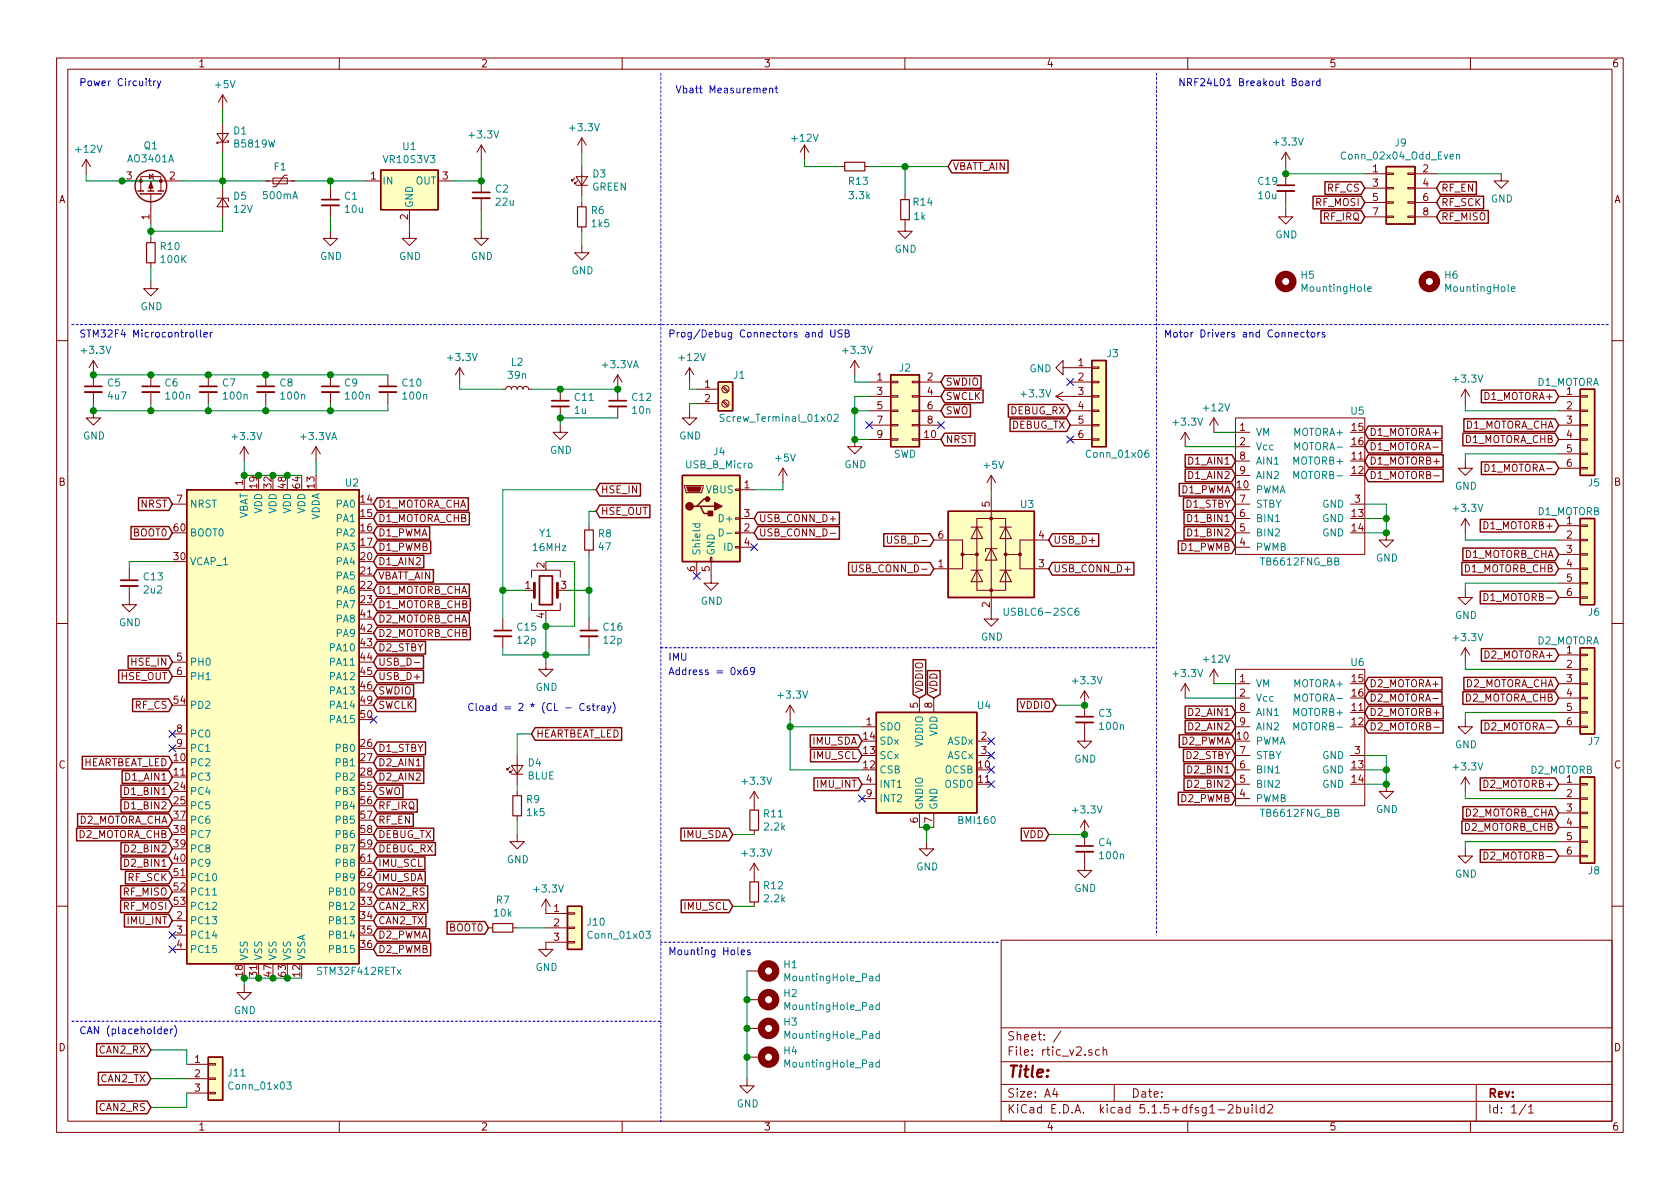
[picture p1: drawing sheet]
<svg xmlns="http://www.w3.org/2000/svg" width="297mm" height="210mm" viewBox="0 0 297 210" stroke-linecap="round" stroke-linejoin="round" font-family="sans-serif">
<defs><g id="words">
<text font-size="2.8" fill="#840000" x="178" y="190.5">Title:</text>
<g font-size="2.1" fill="#840000">
<text x="178" y="184">Sheet: /</text>
<text x="178" y="186.7">File: rtic_v2.sch</text>
<text x="178" y="196.9">KiCad E.D.A. kicad 5.1.5+dfsg1-2build2</text>
<text x="178" y="194.1">Size: A4</text>
<text x="200" y="194.1">Date:</text>
<text x="263" y="194.1">Rev:</text>
<text x="263" y="196.9">Id: 1/1</text>
</g>
<g font-size="1.8" fill="#840000">
<text x="35" y="11.9">1</text>
<text x="85" y="11.9">2</text>
<text x="135" y="11.9">3</text>
<text x="185" y="11.9">4</text>
<text x="235" y="11.9">5</text>
<text x="285" y="11.9">6</text>
<text x="10.4" y="35.9">A</text>
<text x="22.4" y="31.7">3</text>
<text x="30" y="31.7">2</text>
<text x="65.6" y="31.7">1</text>
<text x="78.3" y="31.7">3</text>
<text x="168.4" y="30.1">VBATT_AIN</text>
<text x="234.7" y="33.9">RF_CS</text>
<text x="242.7" y="30.5">1</text>
<text x="242.7" y="33">3</text>
<text x="242.7" y="35.6">5</text>
<text x="251.6" y="30.5">2</text>
<text x="251.6" y="33">4</text>
<text x="251.6" y="35.6">6</text>
<text x="254.8" y="33.9">RF_EN</text>
<text x="285.4" y="35.9">A</text>
<text x="26.4" y="38.8" transform="rotate(-90 26.4 38.8)">1</text>
<text x="72.1" y="38.8" transform="rotate(-90 72.1 38.8)">2</text>
<text x="232.6" y="36.4">RF_MOSI</text>
<text x="234" y="39">RF_IRQ</text>
<text x="242.7" y="38.1">7</text>
<text x="251.6" y="38.1">8</text>
<text x="254.8" y="39">RF_MISO</text>
<text x="254.8" y="36.4">RF_SCK</text>
<text x="190.7" y="64.8">1</text>
<text x="124.6" y="68.6">1</text>
<text x="124.6" y="71.1">2</text>
<text x="155.1" y="67.3">1</text>
<text x="155.1" y="69.8">3</text>
<text x="164" y="67.3">2</text>
<text x="164" y="69.8">4</text>
<text x="167.2" y="68.2">SWDIO</text>
<text x="167.2" y="70.7">SWCLK</text>
<text x="190.7" y="67.3">2</text>
<text x="190.7" y="69.8">3</text>
<text x="262.7" y="70.7">D1_MOTORA+</text>
<text x="277" y="69.8">1</text>
<text x="155.1" y="72.4">5</text>
<text x="155.1" y="74.9">7</text>
<text x="155.1" y="77.5">9</text>
<text x="163.5" y="77.5">10</text>
<text x="164" y="72.4">6</text>
<text x="164" y="74.9">8</text>
<text x="167.2" y="73.3">SWO</text>
<text x="178.6" y="73.3">DEBUG_RX</text>
<text x="178.8" y="75.8">DEBUG_TX</text>
<text x="190.7" y="72.4">4</text>
<text x="190.7" y="74.9">5</text>
<text x="190.7" y="77.5">6</text>
<text x="219.2" y="76.2">1</text>
<text x="239.1" y="76.2">15</text>
<text x="242.1" y="77.1">D1_MOTORA+</text>
<text x="258.9" y="75.8">D1_MOTORA_CHA</text>
<text x="277" y="72.4">2</text>
<text x="277" y="74.9">3</text>
<text x="277" y="77.5">4</text>
<text x="167.2" y="78.4">NRST</text>
<text x="210.4" y="82.2">D1_AIN1</text>
<text x="219.2" y="78.7">2</text>
<text x="219.2" y="81.3">8</text>
<text x="219.2" y="83.8">9</text>
<text x="239.1" y="81.3">11</text>
<text x="239.1" y="83.8">12</text>
<text x="239.1" y="78.7">16</text>
<text x="242.1" y="79.6">D1_MOTORA-</text>
<text x="242.1" y="82.2">D1_MOTORB+</text>
<text x="258.9" y="78.4">D1_MOTORA_CHB</text>
<text x="263.1" y="83.4">D1_MOTORA-</text>
<text x="277" y="80">5</text>
<text x="277" y="82.5">6</text>
<text x="10.4" y="85.9">B</text>
<text x="24.9" y="89.8">NRST</text>
<text x="31.3" y="88.9">7</text>
<text x="42.9" y="85.8" transform="rotate(-90 42.9 85.8)">1</text>
<text x="45.5" y="86.3" transform="rotate(-90 45.5 86.3)">19</text>
<text x="48" y="86.3" transform="rotate(-90 48 86.3)">32</text>
<text x="50.5" y="86.3" transform="rotate(-90 50.5 86.3)">48</text>
<text x="53.1" y="86.3" transform="rotate(-90 53.1 86.3)">64</text>
<text x="55.6" y="86.3" transform="rotate(-90 55.6 86.3)">13</text>
<text x="63.8" y="88.9">14</text>
<text x="66.8" y="89.8">D1_MOTORA_CHA</text>
<text x="106.2" y="87.2">HSE_IN</text>
<text x="131.6" y="86.4">1</text>
<text x="175" y="89.6" transform="rotate(-90 175 89.6)">5</text>
<text x="208.8" y="87.2">D1_PWMA</text>
<text x="209.7" y="89.8">D1_STBY</text>
<text x="210.4" y="84.7">D1_AIN2</text>
<text x="218.7" y="86.4">10</text>
<text x="219.2" y="88.9">7</text>
<text x="239.5" y="88.9">3</text>
<text x="242.1" y="84.7">D1_MOTORB-</text>
<text x="285.4" y="85.9">B</text>
<text x="23.6" y="94.9">BOOT0</text>
<text x="30.8" y="94">60</text>
<text x="63.8" y="91.4">15</text>
<text x="63.8" y="94">16</text>
<text x="66.8" y="94.9">D1_PWMA</text>
<text x="66.8" y="92.3">D1_MOTORA_CHB</text>
<text x="106.2" y="91.1">HSE_OUT</text>
<text x="131.6" y="94">2</text>
<text x="131.6" y="91.4">3</text>
<text x="134.1" y="92.3">USB_CONN_D+</text>
<text x="134.1" y="94.9">USB_CONN_D-</text>
<text x="165.9" y="95.2">6</text>
<text x="183.7" y="95.2">4</text>
<text x="210.4" y="94.9">D1_BIN2</text>
<text x="210.4" y="92.3">D1_BIN1</text>
<text x="219.2" y="94">5</text>
<text x="219.2" y="91.4">6</text>
<text x="239.1" y="91.4">13</text>
<text x="239.1" y="94">14</text>
<text x="262.7" y="93.6">D1_MOTORB+</text>
<text x="277" y="92.7">1</text>
<text x="277" y="95.2">2</text>
<text x="30.8" y="99.1">30</text>
<text x="63.8" y="96.5">17</text>
<text x="63.8" y="99.1">20</text>
<text x="63.8" y="101.6">21</text>
<text x="66.8" y="99.9">D1_AIN2</text>
<text x="66.8" y="97.4">D1_PWMB</text>
<text x="96.3" y="100.4" transform="rotate(-90 96.3 100.4)">2</text>
<text x="122.9" y="101.1" transform="rotate(-90 122.9 101.1)">6</text>
<text x="125.5" y="101.1" transform="rotate(-90 125.5 101.1)">5</text>
<text x="131.6" y="96.5">4</text>
<text x="151.5" y="101.2">USB_CONN_D-</text>
<text x="157.7" y="96.1">USB_D-</text>
<text x="165.9" y="100.3">1</text>
<text x="183.7" y="100.3">3</text>
<text x="186.2" y="96.1">USB_D+</text>
<text x="186.2" y="101.2">USB_CONN_D+</text>
<text x="208.8" y="97.4">D1_PWMB</text>
<text x="219.2" y="96.5">4</text>
<text x="258.9" y="101.2">D1_MOTORB_CHB</text>
<text x="258.9" y="98.7">D1_MOTORB_CHA</text>
<text x="277" y="97.8">3</text>
<text x="277" y="100.3">4</text>
<text x="63.8" y="104.1">22</text>
<text x="63.8" y="106.7">23</text>
<text x="66.8" y="102.5">VBATT_AIN</text>
<text x="66.8" y="105">D1_MOTORB_CHA</text>
<text x="66.8" y="107.6">D1_MOTORB_CHB</text>
<text x="92.9" y="104.1">1</text>
<text x="99.2" y="104.1">3</text>
<text x="175" y="107.4" transform="rotate(-90 175 107.4)">2</text>
<text x="263.1" y="106.3">D1_MOTORB-</text>
<text x="277" y="102.9">5</text>
<text x="277" y="105.4">6</text>
<text x="63.8" y="109.2">41</text>
<text x="63.8" y="111.8">42</text>
<text x="66.8" y="110.1">D2_MOTORB_CHA</text>
<text x="66.8" y="112.6">D2_MOTORB_CHB</text>
<text x="96.3" y="109.3" transform="rotate(-90 96.3 109.3)">4</text>
<text x="23.3" y="117.7">HSE_IN</text>
<text x="31.3" y="116.8">5</text>
<text x="31.3" y="119.4">6</text>
<text x="63.8" y="114.3">43</text>
<text x="63.8" y="116.8">44</text>
<text x="63.8" y="119.4">45</text>
<text x="66.8" y="115.2">D2_STBY</text>
<text x="66.8" y="117.7">USB_D-</text>
<text x="262.7" y="116.5">D2_MOTORA+</text>
<text x="277" y="115.6">1</text>
<text x="277" y="118.1">2</text>
<text x="21.3" y="120.3">HSE_OUT</text>
<text x="23.9" y="125.3">RF_CS</text>
<text x="30.8" y="124.5">54</text>
<text x="63.8" y="121.9">46</text>
<text x="63.8" y="124.5">49</text>
<text x="66.8" y="120.3">USB_D+</text>
<text x="66.8" y="125.3">SWCLK</text>
<text x="66.8" y="122.8">SWDIO</text>
<text x="162.3" y="125.2" transform="rotate(-90 162.3 125.2)">5</text>
<text x="163.2" y="122.7" transform="rotate(-90 163.2 122.7)">VDDIO</text>
<text x="164.8" y="125.2" transform="rotate(-90 164.8 125.2)">8</text>
<text x="165.7" y="122.7" transform="rotate(-90 165.7 122.7)">VDD</text>
<text x="180.3" y="125.3">VDDIO</text>
<text x="219.2" y="120.6">1</text>
<text x="219.2" y="123.2">2</text>
<text x="219.2" y="125.7">8</text>
<text x="239.1" y="125.7">11</text>
<text x="239.1" y="120.6">15</text>
<text x="239.1" y="123.2">16</text>
<text x="242.1" y="124.1">D2_MOTORA-</text>
<text x="242.1" y="121.5">D2_MOTORA+</text>
<text x="258.9" y="121.5">D2_MOTORA_CHA</text>
<text x="258.9" y="124.1">D2_MOTORA_CHB</text>
<text x="277" y="120.6">3</text>
<text x="277" y="123.2">4</text>
<text x="277" y="125.7">5</text>
<text x="31.3" y="129.5">8</text>
<text x="63.8" y="127">50</text>
<text x="94.8" y="130.4">HEARTBEAT_LED</text>
<text x="143.7" y="131.7">IMU_SDA</text>
<text x="152.7" y="130.8">14</text>
<text x="153.2" y="128.3">1</text>
<text x="173.5" y="130.8">2</text>
<text x="208.8" y="131.7">D2_PWMA</text>
<text x="210.4" y="129.2">D2_AIN2</text>
<text x="210.4" y="126.6">D2_AIN1</text>
<text x="218.7" y="130.8">10</text>
<text x="219.2" y="128.3">9</text>
<text x="239.1" y="128.3">12</text>
<text x="242.1" y="126.6">D2_MOTORB+</text>
<text x="242.1" y="129.2">D2_MOTORB-</text>
<text x="263.1" y="129.2">D2_MOTORA-</text>
<text x="277" y="128.3">6</text>
<text x="10.4" y="135.9">C</text>
<text x="14.3" y="135.5">HEARTBEAT_LED</text>
<text x="30.8" y="134.6">10</text>
<text x="30.8" y="137.2">11</text>
<text x="31.3" y="132.1">9</text>
<text x="63.8" y="132.1">26</text>
<text x="63.8" y="134.6">27</text>
<text x="63.8" y="137.2">28</text>
<text x="66.8" y="133">D1_STBY</text>
<text x="66.8" y="135.5">D2_AIN1</text>
<text x="143.8" y="134.2">IMU_SCL</text>
<text x="152.7" y="135.9">12</text>
<text x="152.7" y="133.3">13</text>
<text x="173" y="135.9">10</text>
<text x="173.5" y="133.3">3</text>
<text x="209.7" y="134.2">D2_STBY</text>
<text x="210.4" y="136.8">D2_BIN1</text>
<text x="219.2" y="135.9">6</text>
<text x="219.2" y="133.3">7</text>
<text x="239.1" y="135.9">13</text>
<text x="239.5" y="133.3">3</text>
<text x="285.4" y="135.9">C</text>
<text x="22.4" y="140.6">D1_BIN1</text>
<text x="22.4" y="143.1">D1_BIN2</text>
<text x="22.4" y="138">D1_AIN1</text>
<text x="30.8" y="139.7">24</text>
<text x="30.8" y="142.2">25</text>
<text x="63.8" y="139.7">55</text>
<text x="63.8" y="142.2">56</text>
<text x="66.8" y="143.1">RF_IRQ</text>
<text x="66.8" y="140.6">SWO</text>
<text x="66.8" y="138">D2_AIN2</text>
<text x="144.5" y="139.3">IMU_INT</text>
<text x="153.2" y="138.4">4</text>
<text x="153.2" y="141">9</text>
<text x="173" y="138.4">11</text>
<text x="208.8" y="141.9">D2_PWMB</text>
<text x="210.4" y="139.3">D2_BIN2</text>
<text x="219.2" y="141">4</text>
<text x="219.2" y="138.4">5</text>
<text x="239.1" y="138.4">14</text>
<text x="262.7" y="139.3">D2_MOTORB+</text>
<text x="277" y="138.4">1</text>
<text x="277" y="141">2</text>
<text x="277" y="143.5">3</text>
<text x="13.8" y="148.2">D2_MOTORA_CHB</text>
<text x="13.8" y="145.7">D2_MOTORA_CHA</text>
<text x="30.8" y="144.8">37</text>
<text x="30.8" y="147.3">38</text>
<text x="30.8" y="149.9">39</text>
<text x="63.8" y="144.8">57</text>
<text x="63.8" y="147.3">58</text>
<text x="63.8" y="149.9">59</text>
<text x="66.8" y="145.7">RF_EN</text>
<text x="66.8" y="148.2">DEBUG_TX</text>
<text x="120.8" y="148.2">IMU_SDA</text>
<text x="162.3" y="145.5" transform="rotate(-90 162.3 145.5)">6</text>
<text x="164.8" y="145.5" transform="rotate(-90 164.8 145.5)">7</text>
<text x="180.9" y="148.2">VDD</text>
<text x="258.9" y="146.9">D2_MOTORB_CHB</text>
<text x="258.9" y="144.4">D2_MOTORB_CHA</text>
<text x="277" y="146">4</text>
<text x="277" y="148.6">5</text>
<text x="22.4" y="153.3">D2_BIN1</text>
<text x="22.4" y="150.7">D2_BIN2</text>
<text x="22.6" y="155.8">RF_SCK</text>
<text x="30.8" y="154.9">51</text>
<text x="30.8" y="152.4">40</text>
<text x="63.8" y="152.4">61</text>
<text x="63.8" y="154.9">62</text>
<text x="66.8" y="155.8">IMU_SDA</text>
<text x="66.8" y="153.3">IMU_SCL</text>
<text x="66.8" y="150.7">DEBUG_RX</text>
<text x="263.1" y="152">D2_MOTORB-</text>
<text x="277" y="151.1">6</text>
<text x="21.8" y="160.9">RF_MOSI</text>
<text x="21.8" y="158.4">RF_MISO</text>
<text x="30.8" y="157.5">52</text>
<text x="30.8" y="160">53</text>
<text x="63.8" y="157.5">29</text>
<text x="63.8" y="160">33</text>
<text x="66.8" y="160.9">CAN2_RX</text>
<text x="66.8" y="158.4">CAN2_RS</text>
<text x="97.9" y="161.3">1</text>
<text x="121" y="160.9">IMU_SCL</text>
<text x="22.6" y="163.4">IMU_INT</text>
<text x="31.3" y="162.6">2</text>
<text x="31.3" y="165.1">3</text>
<text x="31.3" y="167.6">4</text>
<text x="63.8" y="162.6">34</text>
<text x="63.8" y="165.1">35</text>
<text x="63.8" y="167.6">36</text>
<text x="66.8" y="163.4">CAN2_TX</text>
<text x="66.8" y="166">D2_PWMA</text>
<text x="79.5" y="164.7">BOOT0</text>
<text x="97.9" y="163.8">2</text>
<text x="97.9" y="166.4">3</text>
<text x="42.9" y="172.7" transform="rotate(-90 42.9 172.7)">18</text>
<text x="45.5" y="172.7" transform="rotate(-90 45.5 172.7)">31</text>
<text x="48" y="172.7" transform="rotate(-90 48 172.7)">47</text>
<text x="50.5" y="172.7" transform="rotate(-90 50.5 172.7)">63</text>
<text x="53.1" y="172.7" transform="rotate(-90 53.1 172.7)">12</text>
<text x="66.8" y="168.5">D2_PWMB</text>
<text x="10.4" y="185.9">D</text>
<text x="285.4" y="185.9">D</text>
<text x="17.6" y="186.3">CAN2_RX</text>
<text x="17.8" y="191.4">CAN2_TX</text>
<text x="34.4" y="188">1</text>
<text x="34.4" y="190.5">2</text>
<text x="17.6" y="196.5">CAN2_RS</text>
<text x="34.4" y="193">3</text>
<text x="35" y="199.9">1</text>
<text x="85" y="199.9">2</text>
<text x="135" y="199.9">3</text>
<text x="185" y="199.9">4</text>
<text x="235" y="199.9">5</text>
<text x="285" y="199.9">6</text>
</g>
<g font-size="1.8" fill="#0000c2">
<text x="14" y="15.2">Power Circuitry</text>
<text x="119.4" y="16.5">Vbatt Measurement</text>
<text x="208.3" y="15.2">NRF24L01 Breakout Board</text>
<text x="14" y="59.7">STM32F4 Microcontroller</text>
<text x="118.1" y="59.7">Prog/Debug Connectors and USB</text>
<text x="205.7" y="59.7">Motor Drivers and Connectors</text>
<text x="118.1" y="116.8">IMU</text>
<text x="118.1" y="119.4">Address = 0x69</text>
<text x="82.5" y="125.7">Cload = 2 * (CL - Cstray)</text>
<text x="118.1" y="168.9">Mounting Holes</text>
<text x="14" y="182.9">CAN (placeholder)</text>
</g>
<g font-size="1.8" fill="#008484">
<text x="38.2" y="15.6">+5V</text>
<text x="41.4" y="23.8">D1</text>
<text x="100.9" y="23.2">+3.3V</text>
<text x="13.5" y="27">+12V</text>
<text x="22.7" y="28.7">AO3401A</text>
<text x="25.5" y="26.4">Q1</text>
<text x="41.6" y="26.1">B5819W</text>
<text x="68" y="28.8">VR10S3V3</text>
<text x="71.3" y="26.5">U1</text>
<text x="83.1" y="24.5">+3.3V</text>
<text x="140.2" y="25.1">+12V</text>
<text x="225.4" y="25.7">+3.3V</text>
<text x="237.6" y="28.2">Conn_02x04_Odd_Even</text>
<text x="246.7" y="25.9">J9</text>
<text x="41.4" y="35.3">D5</text>
<text x="46.6" y="35.2">500mA</text>
<text x="48.5" y="30.1">F1</text>
<text x="61" y="35.3">C1</text>
<text x="67.6" y="32.6">IN</text>
<text x="73.5" y="32.6">OUT</text>
<text x="87.6" y="34.1">C2</text>
<text x="104.6" y="33.7">GREEN</text>
<text x="104.9" y="31.4">D3</text>
<text x="150.1" y="32.7">R13</text>
<text x="150.2" y="35.2">3.3k</text>
<text x="222.5" y="32.7">C19</text>
<text x="222.6" y="35.2">10u</text>
<text x="263.6" y="35.8">GND</text>
<text x="41.4" y="37.6">12V</text>
<text x="61.1" y="37.6">10u</text>
<text x="73" y="36.8" transform="rotate(-90 73 36.8)">GND</text>
<text x="87.8" y="36.4">22u</text>
<text x="104.6" y="37.9">R6</text>
<text x="104.7" y="40.2">1k5</text>
<text x="161.5" y="36.4">R14</text>
<text x="161.7" y="38.9">1k</text>
<text x="28.4" y="44.2">R10</text>
<text x="28.6" y="46.5">100K</text>
<text x="56.6" y="46">GND</text>
<text x="70.6" y="46">GND</text>
<text x="83.3" y="46">GND</text>
<text x="158.2" y="44.7">GND</text>
<text x="225.5" y="42.2">GND</text>
<text x="101" y="48.5">GND</text>
<text x="230.1" y="49.3">H5</text>
<text x="230.4" y="51.6">MountingHole</text>
<text x="255.5" y="49.3">H6</text>
<text x="255.8" y="51.6">MountingHole</text>
<text x="24.8" y="54.9">GND</text>
<text x="14.6" y="62.6">+3.3V</text>
<text x="79.3" y="63.8">+3.3V</text>
<text x="90.4" y="64.7">L2</text>
<text x="106.6" y="65.1">+3.3VA</text>
<text x="120.2" y="63.8">+12V</text>
<text x="149.2" y="62.6">+3.3V</text>
<text x="159.1" y="65.7">J2</text>
<text x="182" y="65.8">GND</text>
<text x="195.8" y="63.2">J3</text>
<text x="19" y="68.3">C5</text>
<text x="19.2" y="70.7">4u7</text>
<text x="29.2" y="68.3">C6</text>
<text x="29.5" y="70.7">100n</text>
<text x="39.4" y="68.3">C7</text>
<text x="39.6" y="70.7">100n</text>
<text x="49.5" y="68.3">C8</text>
<text x="49.8" y="70.7">100n</text>
<text x="61" y="68.3">C9</text>
<text x="61.2" y="70.7">100n</text>
<text x="71.2" y="68.3">C10</text>
<text x="71.4" y="70.7">100n</text>
<text x="89.9" y="67">39n</text>
<text x="101.7" y="70.9">C11</text>
<text x="111.8" y="70.9">C12</text>
<text x="129.7" y="67">J1</text>
<text x="180.7" y="70.3">+3.3V</text>
<text x="257.1" y="67.7">+3.3V</text>
<text x="271.8" y="68.2">D1_MOTORA</text>
<text x="14.7" y="77.7">GND</text>
<text x="41.2" y="77.8">+3.3V</text>
<text x="53.3" y="77.8">+3.3VA</text>
<text x="101.6" y="73.2">1u</text>
<text x="111.9" y="73.2">10n</text>
<text x="120.1" y="77.7">GND</text>
<text x="128" y="74.6">Screw_Terminal_01x02</text>
<text x="207.6" y="75.3">+3.3V</text>
<text x="212.9" y="72.7">+12V</text>
<text x="222" y="77.1">VM</text>
<text x="228.9" y="77.1">MOTORA+</text>
<text x="238.9" y="73.3">U5</text>
<text x="97.2" y="80.3">GND</text>
<text x="121.3" y="82.8">USB_B_Micro</text>
<text x="126.2" y="80.5">J4</text>
<text x="137.2" y="81.6">+5V</text>
<text x="149.3" y="82.8">GND</text>
<text x="158" y="80.9">SWD</text>
<text x="174" y="82.9">+5V</text>
<text x="192.4" y="80.9">Conn_01x06</text>
<text x="222" y="79.6">Vcc</text>
<text x="222" y="82.2">AIN1</text>
<text x="228.9" y="82.2">MOTORB+</text>
<text x="229.3" y="79.6">MOTORA-</text>
<text x="33.5" y="89.8">NRST</text>
<text x="59.6" y="89.8">PA0</text>
<text x="61.1" y="86">U2</text>
<text x="124.9" y="87.2">VBUS</text>
<text x="180.5" y="89.8">U3</text>
<text x="222" y="87.2">PWMA</text>
<text x="222" y="89.8">STBY</text>
<text x="222" y="84.7">AIN2</text>
<text x="229.3" y="84.7">MOTORB-</text>
<text x="233.8" y="89.8">GND</text>
<text x="257.3" y="86.6">GND</text>
<text x="280.9" y="86">J5</text>
<text x="33.5" y="94.9">BOOT0</text>
<text x="43.8" y="91.9" transform="rotate(-90 43.8 91.9)">VBAT</text>
<text x="46.4" y="90.9" transform="rotate(-90 46.4 90.9)">VDD</text>
<text x="48.9" y="90.9" transform="rotate(-90 48.9 90.9)">VDD</text>
<text x="51.4" y="90.9" transform="rotate(-90 51.4 90.9)">VDD</text>
<text x="54" y="90.9" transform="rotate(-90 54 90.9)">VDD</text>
<text x="56.5" y="92.1" transform="rotate(-90 56.5 92.1)">VDDA</text>
<text x="59.6" y="92.3">PA1</text>
<text x="59.6" y="94.9">PA2</text>
<text x="95.4" y="94.9">Y1</text>
<text x="105.8" y="95">R8</text>
<text x="127.5" y="92.3">D+</text>
<text x="222" y="94.9">BIN2</text>
<text x="222" y="92.3">BIN1</text>
<text x="233.8" y="92.3">GND</text>
<text x="233.8" y="94.9">GND</text>
<text x="257.1" y="90.5">+3.3V</text>
<text x="271.9" y="91.1">D1_MOTORB</text>
<text x="33.5" y="99.9">VCAP_1</text>
<text x="59.6" y="97.4">PA3</text>
<text x="59.6" y="99.9">PA4</text>
<text x="94.4" y="97.5">16MHz</text>
<text x="105.9" y="97.3">47</text>
<text x="123.8" y="98.3" transform="rotate(-90 123.8 98.3)">Shield</text>
<text x="126.4" y="98.3" transform="rotate(-90 126.4 98.3)">GND</text>
<text x="128" y="97.4">ID</text>
<text x="222" y="97.4">PWMB</text>
<text x="223.1" y="100">TB6612FNG_BB</text>
<text x="243.3" y="99.3">GND</text>
<text x="25.5" y="102.6">C13</text>
<text x="25.5" y="104.9">2u2</text>
<text x="59.6" y="102.5">PA5</text>
<text x="59.6" y="105">PA6</text>
<text x="59.6" y="107.6">PA7</text>
<text x="123.9" y="106.9">GND</text>
<text x="21" y="110.7">GND</text>
<text x="59.6" y="110.1">PA8</text>
<text x="59.6" y="112.6">PA9</text>
<text x="91.5" y="111.5">C15</text>
<text x="91.6" y="113.8">12p</text>
<text x="106.8" y="111.5">C16</text>
<text x="106.8" y="113.8">12p</text>
<text x="173.4" y="113.3">GND</text>
<text x="178.1" y="108.9">USBLC6-2SC6</text>
<text x="257.1" y="113.4">+3.3V</text>
<text x="257.3" y="109.5">GND</text>
<text x="271.8" y="114">D2_MOTORA</text>
<text x="280.9" y="108.9">J6</text>
<text x="33.5" y="117.7">PH0</text>
<text x="58.6" y="115.2">PA10</text>
<text x="58.6" y="117.7">PA11</text>
<text x="207.6" y="119.7">+3.3V</text>
<text x="212.9" y="117.2">+12V</text>
<text x="238.9" y="117.8">U6</text>
<text x="33.5" y="125.3">PD2</text>
<text x="33.5" y="120.3">PH1</text>
<text x="58.6" y="120.3">PA12</text>
<text x="58.6" y="122.8">PA13</text>
<text x="58.6" y="125.3">PA14</text>
<text x="94.7" y="122.2">GND</text>
<text x="137.7" y="123.5">+3.3V</text>
<text x="172.9" y="125.4">U4</text>
<text x="189.8" y="121">+3.3V</text>
<text x="222" y="121.5">VM</text>
<text x="222" y="124.1">Vcc</text>
<text x="228.9" y="121.5">MOTORA+</text>
<text x="229.3" y="124.1">MOTORA-</text>
<text x="33.5" y="130.4">PC0</text>
<text x="58.6" y="127.9">PA15</text>
<text x="155.4" y="129.2">SDO</text>
<text x="155.4" y="131.7">SDx</text>
<text x="165.7" y="130.2" transform="rotate(-90 165.7 130.2)">VDD</text>
<text x="167.5" y="131.7">ASDx</text>
<text x="194.3" y="126.8">C3</text>
<text x="194.6" y="129.1">100n</text>
<text x="222" y="131.7">PWMA</text>
<text x="222" y="126.6">AIN1</text>
<text x="222" y="129.2">AIN2</text>
<text x="228.9" y="126.6">MOTORB+</text>
<text x="229.3" y="129.2">MOTORB-</text>
<text x="280.9" y="131.7">J7</text>
<text x="33.5" y="133">PC1</text>
<text x="33.5" y="135.5">PC2</text>
<text x="59.6" y="133">PB0</text>
<text x="59.6" y="135.5">PB1</text>
<text x="93.3" y="137.8">BLUE</text>
<text x="93.4" y="135.5">D4</text>
<text x="155.4" y="136.8">CSB</text>
<text x="155.4" y="134.2">SCx</text>
<text x="163.2" y="132.1" transform="rotate(-90 163.2 132.1)">VDDIO</text>
<text x="167.1" y="136.8">OCSB</text>
<text x="167.5" y="134.2">ASCx</text>
<text x="189.9" y="134.9">GND</text>
<text x="222" y="136.8">BIN1</text>
<text x="222" y="134.2">STBY</text>
<text x="233.8" y="136.8">GND</text>
<text x="233.8" y="134.2">GND</text>
<text x="257.1" y="136.2">+3.3V</text>
<text x="257.3" y="132.3">GND</text>
<text x="270.6" y="136.8">D2_MOTORB</text>
<text x="33.5" y="138">PC3</text>
<text x="33.5" y="140.6">PC4</text>
<text x="33.5" y="143.1">PC5</text>
<text x="59.6" y="138">PB2</text>
<text x="59.6" y="140.6">PB3</text>
<text x="59.6" y="143.1">PB4</text>
<text x="93.1" y="142">R9</text>
<text x="131.4" y="138.8">+3.3V</text>
<text x="155.4" y="139.3">INT1</text>
<text x="155.4" y="141.9">INT2</text>
<text x="163.2" y="143.3" transform="rotate(-90 163.2 143.3)">GNDIO</text>
<text x="165.7" y="143.3" transform="rotate(-90 165.7 143.3)">GND</text>
<text x="167" y="139.3">OSDO</text>
<text x="189.8" y="143.9">+3.3V</text>
<text x="222" y="141.9">PWMB</text>
<text x="222" y="139.3">BIN2</text>
<text x="233.8" y="139.3">GND</text>
<text x="243.3" y="143.8">GND</text>
<text x="33.5" y="145.7">PC6</text>
<text x="33.5" y="148.2">PC7</text>
<text x="59.6" y="145.7">PB5</text>
<text x="59.6" y="148.2">PB6</text>
<text x="93.3" y="144.3">1k5</text>
<text x="135.1" y="144.5">R11</text>
<text x="135.2" y="146.9">2.2k</text>
<text x="169.6" y="145.7">BMI160</text>
<text x="194.3" y="149.6">C4</text>
<text x="223.1" y="144.4">TB6612FNG_BB</text>
<text x="33.5" y="155.8">PC10</text>
<text x="33.5" y="150.7">PC8</text>
<text x="33.5" y="153.3">PC9</text>
<text x="59.6" y="150.7">PB7</text>
<text x="59.6" y="153.3">PB8</text>
<text x="59.6" y="155.8">PB9</text>
<text x="89.6" y="152.6">GND</text>
<text x="131.4" y="151.5">+3.3V</text>
<text x="162" y="153.9">GND</text>
<text x="194.6" y="151.9">100n</text>
<text x="257.3" y="155.2">GND</text>
<text x="280.9" y="154.6">J8</text>
<text x="33.5" y="158.4">PC11</text>
<text x="33.5" y="160.9">PC12</text>
<text x="58.6" y="158.4">PB10</text>
<text x="58.6" y="160.9">PB12</text>
<text x="87.8" y="159.8">R7</text>
<text x="94.6" y="157.8">+3.3V</text>
<text x="135.1" y="157.2">R12</text>
<text x="135.2" y="159.6">2.2k</text>
<text x="189.9" y="157.7">GND</text>
<text x="33.5" y="163.4">PC13</text>
<text x="33.5" y="166">PC14</text>
<text x="58.6" y="163.4">PB13</text>
<text x="58.6" y="166">PB14</text>
<text x="87.4" y="162.1">10k</text>
<text x="103.9" y="163.7">J10</text>
<text x="104.3" y="166">Conn_01x03</text>
<text x="33.5" y="168.5">PC15</text>
<text x="43.8" y="169.9" transform="rotate(-90 43.8 169.9)">VSS</text>
<text x="46.4" y="169.9" transform="rotate(-90 46.4 169.9)">VSS</text>
<text x="48.9" y="169.9" transform="rotate(-90 48.9 169.9)">VSS</text>
<text x="51.4" y="169.9" transform="rotate(-90 51.4 169.9)">VSS</text>
<text x="54" y="169.9" transform="rotate(-90 54 169.9)">VSSA</text>
<text x="56.4" y="172.4">STM32F412RETx</text>
<text x="58.6" y="168.5">PB15</text>
<text x="94.7" y="171.7">GND</text>
<text x="138.7" y="171.2">H1</text>
<text x="139.1" y="173.5">MountingHole_Pad</text>
<text x="41.4" y="179.3">GND</text>
<text x="138.7" y="176.3">H2</text>
<text x="139.1" y="178.6">MountingHole_Pad</text>
<text x="138.7" y="181.4">H3</text>
<text x="139.1" y="183.7">MountingHole_Pad</text>
<text x="40.4" y="190.4">J11</text>
<text x="138.7" y="186.5">H4</text>
<text x="139.1" y="188.8">MountingHole_Pad</text>
<text x="40.8" y="192.7">Conn_01x03</text>
<text x="130.3" y="195.8">GND</text>
</g>
</g></defs>
<g fill="none" stroke="#840000" stroke-width=".18">
<path d="M10 10.3h277v189.9h-277zM12 12.2h273v186.1h-273zM39.4 16.8v2.5M39.4 16.8l-.8 1.2M39.4 16.8l.7 1.2M60 10.3v1.9M110 10.3v1.9M160 10.3v1.9M210 10.3v1.9M260 10.3v1.9M15.2 28.2l-.7 1.3M15.2 28.2v2.5"/>
<path d="M15.2 28.2l.8 1.3M21.6 32h3.3M24.9 33.8v-2.6h3.5v2.6M26.4 30.9l.7 .3-.7 .4zM26.7 34.3v5.3M26.9 30.7l.2 .2v.7l.1 .1M31.7 32h-5v1.8M38.4 23.6h2l-1 1.5zM38.4 35h2v.6M39.4 35l1 1.6h-2zM39.4 21.8v5.1M39.4 33.3v5"/>
<path d="M40.1 24.9h.3v.2h-2v.3h.2M47 32h5.1M48.3 31.5h2.5v1h-2.5zM50.8 31h-.5l-1.5 2h-.5M58.4 33.3v2M58.4 36.3v2M64.8 32h2.5M72.4 37.1v2.5M77.5 32h2.5M85.1 25.6v2.6M85.1 32v2M85.1 35v2.1"/>
<path d="M85.1 25.6l-.8 1.3M85.1 25.6l.8 1.3M101.6 31.5l-.5 .5v-.3v.3h.2M101.9 31.2h2l-1 1.6zM101.9 32.8h2M102.1 32l-.5 .5v-.2v.2h.3M102.9 24.4l-.8 1.2M102.9 24.4v2.5M102.9 29.5v5M102.9 35.8v.8M102.9 24.4l.7 1.2M142.2 25.6l-.7 1.3"/>
<path d="M142.2 25.6v2.6M142.2 25.6l.8 1.3M148.6 29.5h.8M152.9 29.5h.8M160 38.9v2h1.3l-1.3 1.3-1.3-1.3h1.3M160 34.5v.8M227.3 37.1v1.2h1.3l-1.3 1.3-1.2-1.3h1.2M227.3 26.9l-.7 1.3M227.3 26.9v2.6M227.3 30.7v2.1M227.3 33.8v2M227.3 26.9l.8 1.3"/>
<path d="M241.3 30.7h3.8M241.3 33.3h3.8M241.3 35.8h3.8M241.3 38.3h3.8M245.1 38.2h1.3v.3h-1.3zM245.1 35.7h1.3v.2h-1.3zM245.1 30.6h1.3v.3h-1.3zM245.1 33.1h1.3v.3h-1.3zM248.9 38.2h1.3v.3h-1.3zM248.9 35.7h1.3v.2h-1.3zM248.9 30.6h1.3v.3h-1.3zM248.9 33.1h1.3v.3h-1.3z"/>
<path d="M250.2 30.7h3.8M250.2 33.3h3.8M250.2 35.8h3.8M250.2 38.3h3.8M265.4 30.7v1.3h1.3l-1.3 1.3-1.2-1.3h1.2M26.7 49.8v1.2h1.2l-1.2 1.3-1.3-1.3h1.3M26.7 42.2v.7M26.7 46.5v.7M58.4 40.9v1.3h1.3l-1.3 1.2-1.3-1.2h1.3M72.4 40.9v1.3h1.3l-1.3 1.2-1.3-1.2h1.3M85.1 40.9v1.3h1.3l-1.3 1.2-1.3-1.2h1.3M102.9 43.4v1.3h1.2l-1.2 1.3-1.3-1.3h1.3"/>
<path d="M102.9 40.1v.8M10 60.2h2M16.5 72.6v1.3h1.3l-1.3 1.3-1.3-1.3h1.3M16.5 63.7l-.8 1.3M16.5 63.7v4.6M16.5 69.3v2.1M16.5 63.7l.8 1.3M26.7 66.3v2M26.7 69.3v2.1M36.8 66.3v2M36.8 69.3v2.1M43.2 79l-.8 1.3"/>
<path d="M43.2 79v2.5M43.2 79l.7 1.3M47 66.3v2M47 69.3v2.1M55.9 79l-.8 1.3M55.9 79v2.5M55.9 79l.7 1.3M58.4 66.3v2M58.4 69.3v2.1M68.6 66.3v2M68.6 69.3v2.1M81.3 65l-.8 1.3"/>
<path d="M81.3 65v2.6M81.3 65l.7 1.3M88.9 68.8h.5l.1-.3 .3-.2 .4 .1 .2 .4 .2-.3 .2-.2 .5 .1 .1 .4 .2-.3 .2-.2 .5 .1 .2 .4 .1-.3 .3-.2 .4 .1 .2 .4h.5M99.1 75.2v1.2h1.2l-1.2 1.3-1.3-1.3h1.3M99.1 68.8v2.1M99.1 71.9v2M109.2 66.3l-.7 1.3M109.2 66.3v4.6M109.2 71.9v2M109.2 66.3l.8 1.3M121.9 72.6v1.3h1.3l-1.3 1.3-1.3-1.3h1.3M121.9 65l-.7 1.3"/>
<path d="M121.9 65v2.6M121.9 65l.8 1.3M123.2 68.8h3.8M123.2 71.4h3.8M127.7 71l.9 .9M127.7 68.5l.9 .8M127.9 70.9l.9 .8M127.9 68.3l.9 .9M151.1 77.7v1.3h1.3l-1.3 1.3-1.2-1.3h1.2M151.1 63.7l-.7 1.3M151.1 63.7v2.6M151.1 63.7l.8 1.3"/>
<path d="M153.7 70.1h3.8M153.7 67.6h3.8M153.7 72.6h3.8M153.7 75.2h3.8M153.7 77.7h3.8M157.5 77.6h1.2v.2h-1.2zM157.5 75.1h1.2v.2h-1.2zM157.5 70h1.2v.2h-1.2zM157.5 67.4h1.2v.3h-1.2zM157.5 72.5h1.2v.3h-1.2zM161.3 77.6h1.3v.2h-1.3zM161.3 75.1h1.3v.2h-1.3z"/>
<path d="M161.3 70h1.3v.2h-1.3zM161.3 67.4h1.3v.3h-1.3zM161.3 72.5h1.3v.3h-1.3zM162.6 70.1h3.8M162.6 67.6h3.8M162.6 72.6h3.8M162.6 75.2h3.8M162.6 77.7h3.8M186.7 70.1l1.3 .8M186.7 70.1h6.3M188 65v-1.3l-1.3 1.3 1.3 1.3v-1.3h5M188 69.3l-1.3 .8"/>
<path d="M189.2 67.6h3.8M189.2 72.6h3.8M189.2 75.2h3.8M189.2 77.7h3.8M193 75.1h1.3v.2h-1.3zM193 77.6h1.3v.2h-1.3zM193 72.5h1.3v.3h-1.3zM193 67.4h1.3v.3h-1.3zM193 64.9h1.3v.2h-1.3zM193 70h1.3v.2h-1.3zM209.5 76.4v2.6M209.5 76.4l-.7 1.3"/>
<path d="M209.5 76.4l.8 1.3M214.6 73.9v2.5M214.6 73.9l-.7 1.3M214.6 73.9l.8 1.3M218.4 73.9h22.9v24.1h-22.9zM218.4 76.4h2.6M218.4 79h2.6M253.3 79.1h1M259.1 68.8v2.6M259.1 68.8l-.8 1.3M259.1 68.8l.7 1.3M275.6 70.1h3.8"/>
<path d="M275.6 72.6h3.8M275.6 75.2h3.8M275.6 77.7h3.8M279.4 77.6h1.3v.2h-1.3zM279.4 72.5h1.3v.3h-1.3zM279.4 70h1.3v.2h-1.3zM279.4 75.1h1.3v.2h-1.3zM285 60.2h2M30.5 89.1h2.5M43.2 84.1v2.5M104.1 93v.7M104.1 97.3v.7"/>
<path d="M121 85.8h3.3v.3l-.2 1h-2.8zM123.2 99.3v2.5M125.6 98.5h.3v.8h-.3zM125.7 99.3v3.8h1.3l-1.3 1.3-1.2-1.3h1.2M130 96.6h.8v.3h-.8zM130 94.1h.8v.3h-.8zM130 91.6h.8v.2h-.8zM130 86.5h.8v.2h-.8zM130.8 86.6h2.5M130.8 94.2h2.5M130.8 91.7h2.5M130.8 96.8h2.5"/>
<path d="M138.4 82.8l-.7 1.3M138.4 82.8v2.5M138.4 82.8l.8 1.3M146.8 94.3h1M150.7 99.9v1l.2 .2h.4l.1-.2v-1M156.9 94.8v1l.2 .3 .4-.1 .1-.2v-1M165.1 95.5h5.1v2.5h2.5M170.2 98v2.6h-5.1M171.7 93.2h2M172.7 91.7h5.1v12.7h-5.1zM172.7 93.2l1 2h-2zM175.3 97l1 2.1h-2.1z"/>
<path d="M175.3 87.9v21.6h1.2l-1.2 1.2-1.3-1.2h1.3M175.3 84.1v2.5M175.3 84.1l-.8 1.2M175.3 84.1l.7 1.2M176.3 97h-2.1v.5M176.8 93.2h2M177.8 93.2l1 2h-2zM180.3 98v2.6h5.1M185.4 95.5h-5.1v2.5h-2.5M218.4 94.2h2.6M218.4 91.7h2.6M218.4 96.8h2.6"/>
<path d="M218.4 89.1h2.6M218.4 81.5h2.6M218.4 84.1h2.6M238.8 89.1h2.5M245.1 94.2v1.3h1.3l-1.3 1.3-1.3-1.3h1.3M253.5 84.1h1M259.1 81.5v1.3h1.2l-1.2 1.3-1.3-1.3h1.3M259.1 91.7v2.5M259.1 91.7l-.8 1.3M259.1 91.7l.7 1.3M262.6 82.1a.64 .64 0 0 1 .7 .6 .64 .64 0 0 1-.7 .7zM275.6 95.5h3.8"/>
<path d="M275.6 80.3h3.8M275.6 82.8h3.8M275.6 93h3.8M275.6 98h3.8M279.4 80.1h1.3v.3h-1.3zM279.4 82.7h1.3v.2h-1.3zM279.4 95.4h1.3v.2h-1.3zM279.4 92.8h1.3v.3h-1.3zM279.4 97.9h1.3v.3h-1.3zM10 110.3h2M22.9 103.6v3.3h1.2l-1.2 1.3-1.3-1.3h1.3M22.9 100.6v2"/>
<path d="M30.5 117.1h2.5M30.5 119.6h2.5M73.3 117.2h.9M88.9 109.5v2M88.9 112.5v2M94 106.7v1.2h5.1v-1.2M94 102.1v-1.3h5.1v1.3M94 104.4h.5M96.5 117.1v1.3h1.3l-1.3 1.2-1.3-1.2h1.3M98.6 104.4h.5M104.1 109.5v2M104.1 112.5v2"/>
<path d="M171.7 100.8h2M172.7 100.8l1 2.1h-2zM176.8 100.8h2M177.8 100.8l1 2.1h-2zM214.6 118.4l-.7 1.2M214.6 118.4v2.5M214.6 118.4l.8 1.2M218.4 118.4h22.9v24.1h-22.9zM259.1 104.4v1.3h1.2l-1.2 1.2-1.3-1.2h1.3M259.1 114.5v2.6M259.1 114.5l-.8 1.3M259.1 114.5l.7 1.3"/>
<path d="M262.4 104.9a.64 .64 0 0 1 .7 .7 .64 .64 0 0 1-.7 .6zM275.6 100.6h3.8M275.6 103.1h3.8M275.6 105.7h3.8M275.6 115.8h3.8M275.6 118.4h3.8M279.4 103h1.3v.2h-1.3zM279.4 105.5h1.3v.3h-1.3zM279.4 100.5h1.3v.2h-1.3zM279.4 118.2h1.3v.3h-1.3zM279.4 115.7h1.3v.2h-1.3zM285 110.3h2"/>
<path d="M30.5 129.8h2.5M30.5 132.3h2.5M73.6 135.4h.7M90.2 135.6l-.5 .5v-.2v.2h.2M90.4 135.4h2.1l-1.1 1.5zM90.4 136.9h2.1M90.7 136.1l-.5 .5v-.2v.2h.2M91.4 133.6v5.1M91.4 139.9v.8M133.3 139.9v3.4M133.3 139.9l-.7 1.3M133.3 139.9l.8 1.3"/>
<path d="M139.7 124.7l-.8 1.3M139.7 124.7v2.5M139.7 124.7l.8 1.3M152.4 138.7h2.5M152.4 128.5h2.5M162.6 123.4v2.6M165.1 123.4v2.6M172.7 133.6h2.6M172.7 131.1h2.6M191.8 127.8v3.3h1.2l-1.2 1.2-1.3-1.2h1.3M191.8 122.2v4.5M191.8 122.2l-.8 1.2"/>
<path d="M191.8 122.2l.7 1.2M209.5 120.9l-.7 1.3M209.5 120.9v2.5M209.5 120.9l.8 1.3M218.4 120.9h2.6M218.4 123.4h2.6M218.4 133.6h2.6M218.4 138.7h2.6M218.4 136.1h2.6M218.4 126h2.6M218.4 128.5h2.6M238.8 133.6h2.5"/>
<path d="M245.1 138.7v1.2h1.3l-1.3 1.3-1.3-1.3h1.3M253.3 123.5h1M253.5 128.6h1M259.1 127.2v1.3h1.2l-1.2 1.3-1.3-1.3h1.3M259.1 137.4l-.8 1.3M259.1 137.4v2.5M259.1 137.4l.7 1.3M262.6 127.8a.64 .64 0 0 1 .7 .6 .64 .64 0 0 1-.7 .7zM275.6 120.9h3.8M275.6 123.4h3.8M275.6 138.7h3.8M275.6 126h3.8"/>
<path d="M275.6 128.5h3.8M279.4 125.9h1.3v.2h-1.3zM279.4 128.4h1.3v.2h-1.3zM279.4 123.3h1.3v.3h-1.3zM279.4 120.8h1.3v.2h-1.3zM279.4 138.6h1.3v.2h-1.3zM91.4 147.6v1.2h1.3l-1.3 1.3-1.2-1.3h1.2M91.4 144.3v.7M96.5 159v2.5h3.8M96.5 159l-.7 1.3M96.5 159l.8 1.3M133.3 146.8v.8"/>
<path d="M133.3 152.6v3.4M133.3 159.5v.8M133.3 152.6l-.7 1.3M133.3 152.6l.8 1.3M152.4 141.2h2.5M162.6 143.8v2.5M163.8 148.8v1.3h1.3l-1.3 1.3-1.2-1.3h1.2M165.1 143.8v2.5M191.8 150.6v3.3h1.2l-1.2 1.3-1.3-1.3h1.3M191.8 145v4.6M191.8 145l-.8 1.3M191.8 145l.7 1.3"/>
<path d="M218.4 141.2h2.6M259.1 150.1v1.3h1.2l-1.2 1.2-1.3-1.2h1.3M262.4 150.7a.64 .64 0 0 1 .7 .6 .64 .64 0 0 1-.7 .6zM275.6 141.2h3.8M275.6 143.8h3.8M275.6 146.3h3.8M275.6 148.8h3.8M275.6 151.4h3.8M279.4 148.7h1.3v.3h-1.3zM279.4 151.3h1.3v.2h-1.3zM279.4 146.2h1.3v.2h-1.3zM279.4 141.1h1.3v.2h-1.3z"/>
<path d="M279.4 143.6h1.3v.3h-1.3zM10 160.2h2M30.5 162.8h2.5M30.5 165.3h2.5M30.5 167.9h2.5M43.2 174.2v1.3h1.2l-1.2 1.3-1.3-1.3h1.3M86.4 164.1h.7M90.7 164.1h.7M96.5 164.1h3.8M100.3 166.5h1.3v.2h-1.3zM100.3 161.4h1.3v.3h-1.3zM100.3 164h1.3v.2h-1.3z"/>
<path d="M100.3 166.6h-3.8v1.3h1.3l-1.3 1.3-1.3-1.3h1.3M132.1 176.8h2.5M132.1 171.7h2.5M177 166.3h108v32h-108zM285 160.2h2M33 188.2h3.8M33 190.7h3.8M33 193.3h3.8M36.8 193.2h1.3v.2h-1.3zM36.8 188.1h1.3v.2h-1.3zM36.8 190.6h1.3v.3h-1.3zM60 198.3v1.9"/>
<path d="M110 198.3v1.9M132.1 190.7v1.3h1.2l-1.2 1.3-1.3-1.3h1.3M132.1 186.9h2.5M132.1 181.9h2.5M160 198.3v1.9M177 194.8h108M177 191.8h108M177 187.8h108M177 181.8h108M186.5 192.5l-.4 1h1M186.8 193v1M187.6 182.3l-1.3 2"/>
<path d="M193.1 185.7l-.4-.1-.2 .2 .1 .2 .5 .2v.3h-.6M194.4 185.7l-.4-.1-.3 .3 .1 .6h.6M195 185.7l.3-.1 .3 .1 .1 .9M195 185.1v1.5M197 191.8v3M210 198.3v1.9M215.4 196.3h1.1M217.2 195.5l.2-.2h.4l.2 .5-.9 1h.9M218.7 195.9l.4-.1 .3 .3-.1 .6h-.6M218.7 195.3v1.5M220 195.8l.1 .9 .3 .1 .3-.1M220.7 195.8v1"/>
<path d="M221.4 195.3v.2M221.4 195.8v1M222.1 195.3v1.3l.2 .2M223.5 195.9l-.4-.1-.3 .3 .1 .6 .2 .1 .4-.1M223.5 195.3v1.5M224.2 195.5l.2-.2h.3l.3 .5-.9 1h.9M260 198.3v1.9M261 191.8v6.5M269.8 195.2l-1.2 2M270.3 195.8l.4-.5v1.5M270.3 196.8h.8"/>
<circle cx="128.3" cy="71.4" r=".63"/>
<circle cx="128.3" cy="68.8" r=".63"/>
</g>
<g fill="none" stroke="#840000" stroke-width=".3">
<path d="M56.9 35.3h3M83.6 34h3M225.8 32.8h3.1M15 68.3h3M25.1 68.3h3.1M35.3 68.3h3.1M45.5 68.3h3M56.9 68.3h3M67.1 68.3h3M97.5 70.9h3.1M107.7 70.9h3M21.3 102.6h3.1"/>
<path d="M87.4 111.5h3M95.4 101.8h2.3v5.1h-2.3zM102.6 111.5h3.1M190.2 126.7h3.1M190.2 149.6h3.1"/>
</g>
<path d="M94.5 103.1v2.6M98.6 103.1v2.6" fill="none" stroke="#840000" stroke-width=".51"/>
<g fill="none" stroke="#840000" stroke-width=".33">
<path d="M56.9 36.3h3M83.6 35h3M225.8 33.8h3.1M15 69.3h3M25.1 69.3h3.1M35.3 69.3h3.1M45.5 69.3h3M56.9 69.3h3M67.1 69.3h3M97.5 71.9h3.1M107.7 71.9h3M21.3 103.6h3.1"/>
<path d="M87.4 112.5h3M102.6 112.5h3.1M190.2 127.8h3.1M190.2 150.6h3.1"/>
</g>
<g fill="#ffffc2" stroke="#ffffc2" stroke-width=".18">
<path d="M167.6 90.4h15.3v15.3h-15.3z"/>
<path d="M120.6 84.1h10.2v15.2h-10.2z"/>
<path d="M193 63.7h2.6v15.3h-2.6z"/>
<path d="M157.5 66.3h5.1v12.7h-5.1z"/>
<path d="M279.4 68.8h2.5v15.3h-2.5z"/>
<path d="M279.4 91.7h2.5v15.2h-2.5z"/>
<path d="M279.4 114.5h2.5v15.3h-2.5z"/>
<path d="M279.4 137.4h2.5v15.2h-2.5z"/>
<path d="M127 67.6h2.5v5h-2.5z"/>
<path d="M100.3 160.3h2.6v7.6h-2.6z"/>
<path d="M245.1 29.5h5.1v10.1h-5.1z"/>
<path d="M154.9 126h17.8v17.8h-17.8z"/>
<path d="M36.8 186.9h2.6v7.7h-2.6z"/>
<path d="M33 86.6h30.5v83.8h-30.5z"/>
<path d="M67.3 30.1h10.2v7h-10.2z"/>
</g>
<g fill="none" stroke="#840000" stroke-width=".25">
<path d="M24.4 33.8h1M24.8 34.3h3.8M26.2 33.8h1M27.9 33.8h1.1M67.3 30.1h10.2v7h-10.2zM168.3 28.3h9.9v2.3h-9.9l-.7-1.1zM232.2 34.7h8.5l.6 1.1-.6 1.1h-8.5zM233.6 37.2h7.1l.6 1.1-.6 1.2h-7.1zM234.3 32.2h6.4l.6 1.1-.6 1.1h-6.4zM245.1 29.5h5.1v10.1h-5.1zM254.6 37.2h8.5v2.3h-8.5l-.6-1.2zM254.6 32.2h6.4v2.2h-6.4l-.6-1.1z"/>
<path d="M254.6 34.7h7.7v2.2h-7.7l-.6-1.1zM127 67.6h2.5v5h-2.5zM157.5 66.3h5.1v12.7h-5.1zM167 76.6h5.4v2.2h-5.4l-.6-1.1zM167 71.5h4.6v2.3h-4.6l-.6-1.2zM167 66.4h6.5v2.3h-6.5l-.6-1.1zM167 69h6.8v2.2h-6.8l-.6-1.1zM178.3 71.5h10.3l.6 1.1-.6 1.2h-10.3zM178.6 74.1h10l.6 1.1-.6 1.1h-10zM193 63.7h2.6v15.3h-2.6zM241.9 75.3h13.1v2.3h-13.1l-.6-1.2zM241.9 77.9h13.1v2.2h-13.1l-.6-1.1z"/>
<path d="M258.6 76.6h16.4l.6 1.1-.6 1.1h-16.4zM258.8 74.1h16.2l.6 1.1-.6 1.1h-16.2zM261.9 69h13.1l.6 1.1-.6 1.1h-13.1zM279.4 68.8h2.5v15.3h-2.5zM23.2 93.1h6.6l.7 1.1-.7 1.1h-6.6zM24.5 88h5.3l.7 1.1-.7 1.2h-5.3zM33 86.6h30.5v83.8h-30.5zM66.7 98.2h8.2v2.2h-8.2l-.7-1.1zM66.7 95.7h9.4v2.2h-9.4l-.7-1.1zM66.7 93.1h9.3v2.2h-9.3l-.7-1.1zM66.7 88h16.1v2.3h-16.1l-.7-1.2zM66.7 90.6h16.3v2.2h-16.3l-.7-1.1z"/>
<path d="M106 89.3h8.9v2.2h-8.9l-.6-1.1zM106 85.5h7.2v2.2h-7.2l-.6-1.1zM120.6 84.1h10.2v15.2h-10.2zM123.2 89.5h.6l.7 1.3h1.2M123.8 89.5h2.6M125.1 88.3h-.6l-1.3 1.2h-.6M134 90.6h14.4v2.2h-14.4l-.7-1.1zM134 93.1h14.4v2.2h-14.4l-.7-1.1zM150 99.5h14.5l.6 1.1-.6 1.1h-14.5zM156.3 94.4h8.2l.6 1.1-.6 1.1h-8.2zM167.6 90.4h15.3v15.3h-15.3zM186.1 94.4h8.2v2.2h-8.2l-.7-1.1z"/>
<path d="M186.1 99.5h14.4v2.2h-14.4l-.7-1.1zM208.3 95.7h9.5l.6 1.1-.6 1.1h-9.5zM208.5 85.5h9.3l.6 1.1-.6 1.1h-9.3zM209.2 88h8.6l.6 1.1-.6 1.2h-8.6zM209.3 93.1h8.5l.6 1.1-.6 1.1h-8.5zM209.3 90.6h8.5l.6 1.1-.6 1.1h-8.5zM209.5 83h8.3l.6 1.1-.6 1.1h-8.3zM209.5 80.4h8.3l.6 1.1-.6 1.1h-8.3zM241.9 80.4h13.3v2.2h-13.3l-.6-1.1zM241.9 83h13.3v2.2h-13.3l-.6-1.1zM258.5 99.5h16.5l.6 1.1-.6 1.1h-16.5zM258.6 96.9h16.4l.6 1.1-.6 1.2h-16.4z"/>
<path d="M261.7 91.8h13.3l.6 1.2-.6 1.1h-13.3zM261.9 81.7h13.1l.6 1.1-.6 1.1h-13.1zM279.4 91.7h2.5v15.2h-2.5zM21 118.5h8.8l.7 1.1-.7 1.1h-8.8zM22.7 116h7.1l.7 1.1-.7 1.1h-7.1zM66.7 100.7h9.9v2.3h-9.9l-.7-1.2zM66.7 113.4h8.5v2.3h-8.5l-.7-1.2zM66.7 116h8.2v2.2h-8.2l-.7-1.1zM66.7 118.5h8.2v2.2h-8.2l-.7-1.1zM66.7 103.3h16.3v2.2h-16.3l-.7-1.1zM66.7 105.8h16.5v2.2h-16.5l-.7-1.1zM66.7 108.4h16.3v2.2h-16.3l-.7-1.1z"/>
<path d="M66.7 110.9h16.5v2.2h-16.5l-.7-1.1zM161.4 116.7h2.3v6.1l-1.1 .6-1.2-.6zM164 118.6h2.2v4.2l-1.1 .6-1.1-.6zM241.9 119.8h13.1v2.2h-13.1l-.6-1.1zM258.8 119.8h16.2l.6 1.1-.6 1.1h-16.2zM261.7 104.5h13.3l.6 1.2-.6 1.1h-13.3zM261.9 114.7h13.1l.6 1.1-.6 1.1h-13.1zM279.4 114.5h2.5v15.3h-2.5zM14.6 133.8h15.2l.7 1.1-.7 1.1h-15.2zM21.4 138.8h8.4l.7 1.1-.7 1.2h-8.4zM21.6 136.3h8.2l.7 1.1-.7 1.1h-8.2zM23.4 123.6h6.4l.7 1.1-.7 1.1h-6.4z"/>
<path d="M66.7 131.2h8.5v2.2h-8.5l-.7-1.1zM66.7 133.8h8.2v2.2h-8.2l-.7-1.1zM66.7 138.8h4.5v2.3h-4.5l-.7-1.2zM66.7 136.3h8.2v2.2h-8.2l-.7-1.1zM66.7 123.6h6.8v2.2h-6.8l-.7-1.1zM66.7 121.1h6.4v2.2h-6.4l-.7-1.1zM94.6 128.7h15.3v2.2h-15.3l-.6-1.1zM143.3 129.9h8.5l.6 1.2-.6 1.1h-8.5zM143.3 132.5h8.5l.6 1.1-.6 1.1h-8.5zM143.9 137.6h7.9l.6 1.1-.6 1.1h-7.9zM154.9 126h17.8v17.8h-17.8zM179.9 123.6h6.2l.6 1.1-.6 1.1h-6.2z"/>
<path d="M208.5 129.9h9.3l.6 1.2-.6 1.1h-9.3zM209.2 132.5h8.6l.6 1.1-.6 1.1h-8.6zM209.3 137.6h8.5l.6 1.1-.6 1.1h-8.5zM209.3 135h8.5l.6 1.1-.6 1.2h-8.5zM209.5 127.4h8.3l.6 1.1-.6 1.1h-8.3zM209.5 124.9h8.3l.6 1.1-.6 1.1h-8.3zM241.9 122.3h13.1v2.3h-13.1l-.6-1.2zM241.9 124.9h13.3v2.2h-13.3l-.6-1.1zM241.9 127.4h13.3v2.2h-13.3l-.6-1.1zM258.6 122.3h16.4l.6 1.1-.6 1.2h-16.4zM261.7 137.6h13.3l.6 1.1-.6 1.1h-13.3zM261.9 127.4h13.1l.6 1.1-.6 1.1h-13.1z"/>
<path d="M279.4 137.4h2.5v15.2h-2.5zM13.5 146.5h16.3l.7 1.1-.7 1.1h-16.3zM13.7 143.9h16.1l.7 1.1-.7 1.1h-16.1zM21.3 159.2h8.5l.7 1.1-.7 1.1h-8.5zM21.3 156.6h8.5l.7 1.1-.7 1.1h-8.5zM21.4 141.4h8.4l.7 1.1-.7 1.1h-8.4zM21.4 151.5h8.4l.7 1.1-.7 1.2h-8.4zM21.4 149h8.4l.7 1.1-.7 1.1h-8.4zM22.2 154.1h7.6l.7 1.1-.7 1.1h-7.6zM66.7 143.9h6.4v2.2h-6.4l-.7-1.1zM66.7 141.4h7.1v2.2h-7.1l-.7-1.1zM66.7 159.2h8.9v2.2h-8.9l-.7-1.1z"/>
<path d="M66.7 156.6h8.9v2.2h-8.9l-.7-1.1zM66.7 146.5h10v2.2h-10l-.7-1.1zM66.7 154.1h8.5v2.2h-8.5l-.7-1.1zM66.7 151.5h8.4v2.3h-8.4l-.7-1.2zM66.7 149h10.3v2.2h-10.3l-.7-1.1zM120.4 146.5h8.5l.6 1.1-.6 1.1h-8.5zM120.4 159.2h8.5l.6 1.1-.6 1.1h-8.5zM180.6 146.5h4.2l.6 1.1-.6 1.1h-4.2zM208.3 140.1h9.5l.6 1.1-.6 1.1h-9.5zM258.5 145.2h16.5l.6 1.1-.6 1.1h-16.5zM258.6 142.6h16.4l.6 1.2-.6 1.1h-16.4zM261.7 150.3h13.3l.6 1.1-.6 1.1h-13.3z"/>
<path d="M22 161.7h7.8l.7 1.1-.7 1.1h-7.8zM66.7 161.7h8.6v2.2h-8.6l-.7-1.1zM66.7 166.8h9.4v2.2h-9.4l-.7-1.1zM66.7 164.2h9.3v2.3h-9.3l-.7-1.2zM79 163h6.7l.7 1.1-.7 1.1h-6.7zM100.3 160.3h2.6v7.6h-2.6zM17.1 194.7h8.9l.7 1.1-.7 1.1h-8.9zM17.1 184.6h8.9l.7 1.1-.7 1.1h-8.9zM17.4 189.6h8.6l.7 1.1-.7 1.2h-8.6zM36.8 186.9h2.6v7.7h-2.6z"/>
<circle cx="26.7" cy="32.9" r="2.79"/>
</g>
<g fill="#840000" stroke="#840000" stroke-width=".18">
<path d="M121.4 86.1h2.6l-.3 .8h-2z"/>
<path d="M26.7 32.3l.4 1h-.8z"/>
<circle cx="170.2" cy="98" r=".25"/>
<circle cx="172.7" cy="98" r=".25"/>
<circle cx="175.3" cy="104.4" r=".25"/>
<circle cx="175.3" cy="91.7" r=".25"/>
<circle cx="177.8" cy="98" r=".25"/>
<circle cx="180.3" cy="98" r=".25"/>
<circle cx="28.4" cy="32" r=".25"/>
<circle cx="24.9" cy="32" r=".25"/>
</g>
<g fill="none" stroke="#008484" stroke-width=".18">
<path d="M257.5 27.4l.2-.1 .3 .1 .1 .7M257.5 27.3v.8M241.8 51.1l.6-.1v-.3h-.4l-.2 .2 .1 .6h.5M267.2 51.1l.6-.1v-.3h-.4l-.2 .2 .1 .6h.5M128 73.3l-.5-.1-.1 .2v.4l.6 .2v.3l-.2 .2h-.5M147.5 73.4l.5-.2 .2 .4v.2l-.8 .7h.8M203 79.6l-.4 .1a.87 .87 0 0 0 0 1.2l.5-.2v-.5l-.5-.1-.2 .2M122.5 92.6h1.2M123 92.6l-.1 .4 .2 .2 .6-.1v-.5M127.2 93.5a.64 .64 0 0 1 .7 .7 .64 .64 0 0 1-.7 .6zM128.4 94.3h1M225.5 92.2h.7"/>
<path d="M228.8 84.6v-1.2l.4 .9 .4-.9v1.2M177.5 107.5v1.1l.3 .2h.4l.1-.2v-1.1M190.7 107.5l-.4 .1a.87 .87 0 0 0 0 1.2l.4-.1v-.6l-.4-.1-.2 .3M225.5 136.7h.7M228.8 129.1v-1.3l.4 .9 .4-.9v1.3M37.6 158.3h.7M114.2 164.7h.8l-.4 .4 .3 .2v.6h-.5l-.2-.1M155.5 177.7h-.4l-.2 .2 .1 .6h.5M155.5 172.7l-.4-.1-.2 .2 .1 .6h.5M155.5 172.2v1.3M155.5 177.3v1.2M50.7 191.3h.8l-.4 .5 .3 .1v.7h-.5l-.2-.1"/>
<path d="M155.5 187.9h-.4l-.2 .2 .1 .5h.5M155.5 182.8h-.4l-.2 .2 .1 .6h.5M155.5 182.3v1.3M155.5 187.4v1.3"/>
</g>
<g fill="#840000" stroke="#840000" stroke-width=".25">
<path d="M125.2 90.4h.8v.8h-.8z"/>
<path d="M126.4 88.9l1.2 .6-1.2 .7z"/>
<circle cx="121.9" cy="89.5" r=".63"/>
<circle cx="125.1" cy="88.3" r=".38"/>
</g>
<path d="M102.1 36.6h1.5v3.5h-1.5zM149.4 28.7h3.5v1.5h-3.5zM159.3 35.3h1.5v3.6h-1.5zM25.9 42.9h1.5v3.6h-1.5zM103.4 93.7h1.5v3.6h-1.5zM90.7 140.7h1.5v3.6h-1.5zM132.6 156h1.5v3.5h-1.5zM132.6 143.3h1.5v3.5h-1.5zM87.1 163.3h3.6v1.5h-3.6z" fill="none" stroke="#840000" stroke-width=".2"/>
<g fill="none" stroke="#840000" stroke-width="1.3">
<circle cx="227.3" cy="49.8" r="1.27"/>
<circle cx="252.7" cy="49.8" r="1.27"/>
<circle cx="135.9" cy="176.8" r="1.27"/>
<circle cx="135.9" cy="171.7" r="1.27"/>
<circle cx="135.9" cy="186.9" r="1.27"/>
<circle cx="135.9" cy="181.9" r="1.27"/>
</g>
<path d="M116.8 12.9v185.5M204.5 12.9v152.4M12.7 57.4h271.8M116.8 114.5h87.7M176.5 166.6h-59.7M12.7 180.6h104.1" fill="none" stroke="#0000c2" stroke-width=".18" stroke-dasharray=".4 .4"/>
<g fill="none" stroke="#008400" stroke-width=".18">
<path d="M39.4 19.3v2.5M15.2 30.7v1.3h12.7M26.7 39.6v2.6M31.7 32h15.3M39.4 26.9v6.4M39.4 38.3v2.6h-12.7M52.1 32h12.7M58.4 32v1.3M58.4 38.3v2.6M72.4 39.6v1.3M85.1 28.2v3.8h-5.1M85.1 37.1v3.8"/>
<path d="M102.9 26.9v2.6M102.9 34.5v1.3M142.2 28.2v1.3h6.4M153.7 29.5h13.9M160 29.5v5M227.3 29.5v1.2h14M227.3 35.8v1.3M254 30.7h11.4M26.7 47.2v2.6M102.9 40.9v2.5M16.5 71.4v1.2h52.1v-1.2M16.5 66.3h52.1"/>
<path d="M26.7 71.4v1.2M36.8 71.4v1.2M47 71.4v1.2M58.4 71.4v1.2M81.3 67.6v1.2h7.6M94 68.8h15.2M109.2 73.9h-10.1v1.3M121.9 67.6v1.2h1.3M123.2 71.4h-1.3v1.2M151.1 72.6h2.6M151.1 66.3v1.3h2.6M153.7 70.1h-2.6v7.6h2.6"/>
<path d="M209.5 79h8.9M214.6 76.4h3.8M259.1 71.4v1.2h16.5M30.5 99.3h-7.6v1.3M43.2 81.5v2.6h10.1M55.9 81.5v2.6M96.5 99.3h5.1v11.4h-5.1M104.1 98v11.5M105.4 90.4h-1.3v2.6M105.4 86.6h-16.5v22.9M138.4 85.3v1.3h-5.1M175.3 86.6v1.3"/>
<path d="M241.3 89.1h3.8v5.1h-3.8M241.3 91.7h3.8M259.1 94.2v1.3h16.5M275.6 80.3h-16.5v1.2M88.9 104.4h3.8M88.9 114.5v1.3h15.2v-1.3M96.5 109.5v7.6M100.3 104.4h3.8M259.1 117.1v1.3h16.5M275.6 103.1h-16.5v1.3M91.4 138.7v1.2M94 129.8h-2.6v3.8"/>
<path d="M139.7 127.2v8.9h12.7M139.7 128.5h12.7M186.7 124.7h5.1M209.5 123.4h8.9M214.6 120.9h3.8M241.3 133.6h3.8v5.1h-3.8M241.3 136.1h3.8M259.1 139.9v1.3h16.5M275.6 126h-16.5v1.2M91.4 145v2.6M129.5 147.6h3.8M162.6 146.3h2.5"/>
<path d="M163.8 146.3v2.5M185.4 147.6h6.4M275.6 148.8h-16.5v1.3M53.3 173h-10.1v1.2M91.4 164.1h5.1M129.5 160.3h3.8M132.1 171.7v19M26.7 185.7h6.3v2.5M26.7 190.7h6.3M33 193.3v2.5h-6.3"/>
</g>
<g fill="none" stroke="#0000c2" stroke-width=".18">
<path d="M26.2 14.3h.5M26.4 13.9v1.1l.3 .2M27.2 14.3v.9M27.5 14.3l-.3 .2M27.8 14.3l.3 .9M28.4 14.3l-.4 1.2-.2 .1M134.9 16l.6-.1v-.3h-.4l-.2 .2 .1 .6h.5M136.1 15.7l.1-.1h.4v.8M136.1 15.6v.8M137 15.6h.5M137.2 15.2v1.1l.3 .1M229.7 14.4l.2-.1 .4 .1 .1 .5-.2 .2-.3 .1-.2-.2z"/>
<path d="M230.9 14.4h.5v.8M231.4 14.6l-.4 .1-.2 .2 .2 .3 .4-.1M232.1 14.3v.9M232.4 14.3l-.3 .2M233.4 14.4l-.4-.1-.2 .2 .1 .6h.5M233.4 13.9v1.3M34.8 58.3v1.1l.2 .2M35.4 58.3v1.1l.2 .2M36 59.2l.7-.1-.1-.3h-.4l-.2 .1 .1 .7h.5M37.2 58.8v.8M37.6 58.8l-.4 .2M145.3 58.8h-.3l-.3 .2 .2 .6h.4"/>
<path d="M145.3 58.3v1.3M146.9 58.3v1.1l.2 .2h.3l.2-.2v-1.1M148.9 58.4l-.5-.1-.2 .3 .1 .3 .5 .2v.4l-.1 .1h-.5M149.4 58.9h.6l.1-.2-.1-.2-.6-.2v1.3h.5l.2-.1 .1-.3-.3-.3M230.6 58.8h-.4l-.2 .2 .1 .6h.5M231 58.8h.4M231.1 58.3v1.1l.3 .2M231.9 58.8h.3l.3 .2-.1 .6h-.3l-.3-.2zM233 58.8v.8M233.4 58.8l-.4 .2M234.2 58.8h-.3l-.1 .1v.2l.4 .2v.3h-.4M130.4 118.5l.7 .8"/>
<path d="M131.1 118.5l-.7 .8M132.1 118h-.2a.79 .79 0 0 0-.2 1.3l.5-.1v-.6l-.5-.1-.2 .3M133.4 118.6l-.2 .2h-.3l-.2-.2v-.4l.2-.2 .4 .2a.84 .84 0 0 1-.3 1.1h-.2M103.3 124.5a.6 .6 0 0 0-.8 .4 .6 .6 0 0 0 .5 .7l.3-.1M104.3 124.9l-.3-.1-.2 .2v.2l.5 .1v.3h-.5M104.7 124.8h.5M104.9 124.4v1.1l.3 .1M105.6 124.8v.8M106 124.8l-.4 .2M106.4 124.9h.5v.7M106.9 125.1l-.4 .1-.2 .1 .1 .3h.5M107.4 124.8l.3 .8"/>
<path d="M108 124.8l-.4 1.2-.2 .1M108.4 124.2a1.47 1.47 0 0 1 0 1.9M131.1 168.4l.5-.1v-.3h-.4l-.1 .2v.6h.5M132.6 168h-.3l-.1 .2v.1l.4 .2v.3h-.4M29 182.4l.6-.1v-.3h-.4l-.2 .1 .1 .6h.5M30.2 182v.8M30.6 182l-.4 .2M30.8 181.4a1.4 1.4 0 0 1 0 1.9"/>
</g>
<g fill="#008400" stroke="#008400" stroke-width=".25">
<circle cx="163.8" cy="146.3" r=".51"/>
<circle cx="132.1" cy="176.8" r=".51"/>
<circle cx="43.2" cy="173" r=".51"/>
<circle cx="50.8" cy="173" r=".51"/>
<circle cx="50.8" cy="84.1" r=".51"/>
<circle cx="39.4" cy="32" r=".51"/>
<circle cx="48.3" cy="84.1" r=".51"/>
<circle cx="26.7" cy="40.9" r=".51"/>
<circle cx="191.8" cy="124.7" r=".51"/>
<circle cx="191.8" cy="147.6" r=".51"/>
<circle cx="45.7" cy="84.1" r=".51"/>
<circle cx="245.1" cy="136.1" r=".51"/>
<circle cx="245.1" cy="138.7" r=".51"/>
<circle cx="45.7" cy="173" r=".51"/>
<circle cx="43.2" cy="84.1" r=".51"/>
<circle cx="21.6" cy="32" r=".51"/>
<circle cx="139.7" cy="128.5" r=".51"/>
<circle cx="48.3" cy="173" r=".51"/>
<circle cx="36.8" cy="72.6" r=".51"/>
<circle cx="245.1" cy="91.7" r=".51"/>
<circle cx="160" cy="29.5" r=".51"/>
<circle cx="245.1" cy="94.2" r=".51"/>
<circle cx="104.1" cy="104.4" r=".51"/>
<circle cx="99.1" cy="68.8" r=".51"/>
<circle cx="227.3" cy="30.7" r=".51"/>
<circle cx="16.5" cy="72.6" r=".51"/>
<circle cx="26.7" cy="72.6" r=".51"/>
<circle cx="151.1" cy="77.7" r=".51"/>
<circle cx="47" cy="72.6" r=".51"/>
<circle cx="58.4" cy="72.6" r=".51"/>
<circle cx="151.1" cy="72.6" r=".51"/>
<circle cx="109.2" cy="68.8" r=".51"/>
<circle cx="99.1" cy="73.9" r=".51"/>
<circle cx="88.9" cy="104.4" r=".51"/>
<circle cx="96.5" cy="110.7" r=".51"/>
<circle cx="96.5" cy="115.8" r=".51"/>
<circle cx="58.4" cy="66.3" r=".51"/>
<circle cx="47" cy="66.3" r=".51"/>
<circle cx="132.1" cy="186.9" r=".51"/>
<circle cx="36.8" cy="66.3" r=".51"/>
<circle cx="26.7" cy="66.3" r=".51"/>
<circle cx="58.4" cy="32" r=".51"/>
<circle cx="85.1" cy="32" r=".51"/>
<circle cx="132.1" cy="181.9" r=".51"/>
<circle cx="16.5" cy="66.3" r=".51"/>
</g>
<g fill="none" stroke="#000084" stroke-width=".18">
<path d="M153.1 74.6l1.2 1.2M154.3 74.6l-1.2 1.2M165.8 74.6l1.2 1.2M167 74.6l-1.2 1.2M188.6 77.1l1.2 1.2M188.6 66.9l1.2 1.3M189.8 77.1l-1.2 1.2M189.8 66.9l-1.2 1.3M132.7 96.2l1.3 1.2M134 96.2l-1.3 1.2M122.6 101.2l1.2 1.3M123.8 101.2l-1.2 1.3"/>
<path d="M29.9 131.7l1.2 1.2M29.9 129.2l1.2 1.2M31.1 131.7l-1.2 1.2M31.1 129.2l-1.2 1.2M65.4 126.6l1.2 1.3M66.6 126.6l-1.2 1.3M174.7 138.1l1.2 1.2M174.7 130.4l1.2 1.3M174.7 133l1.2 1.2M174.7 135.5l1.2 1.2M175.9 138.1l-1.2 1.2M175.9 130.4l-1.2 1.3"/>
<path d="M175.9 133l-1.2 1.2M175.9 135.5l-1.2 1.2M151.8 140.6l1.2 1.2M153 140.6l-1.2 1.2M29.9 164.7l1.2 1.3M29.9 167.3l1.2 1.2M31.1 164.7l-1.2 1.3M31.1 167.3l-1.2 1.2"/>
</g>
<use href="#words"/>
</svg>
